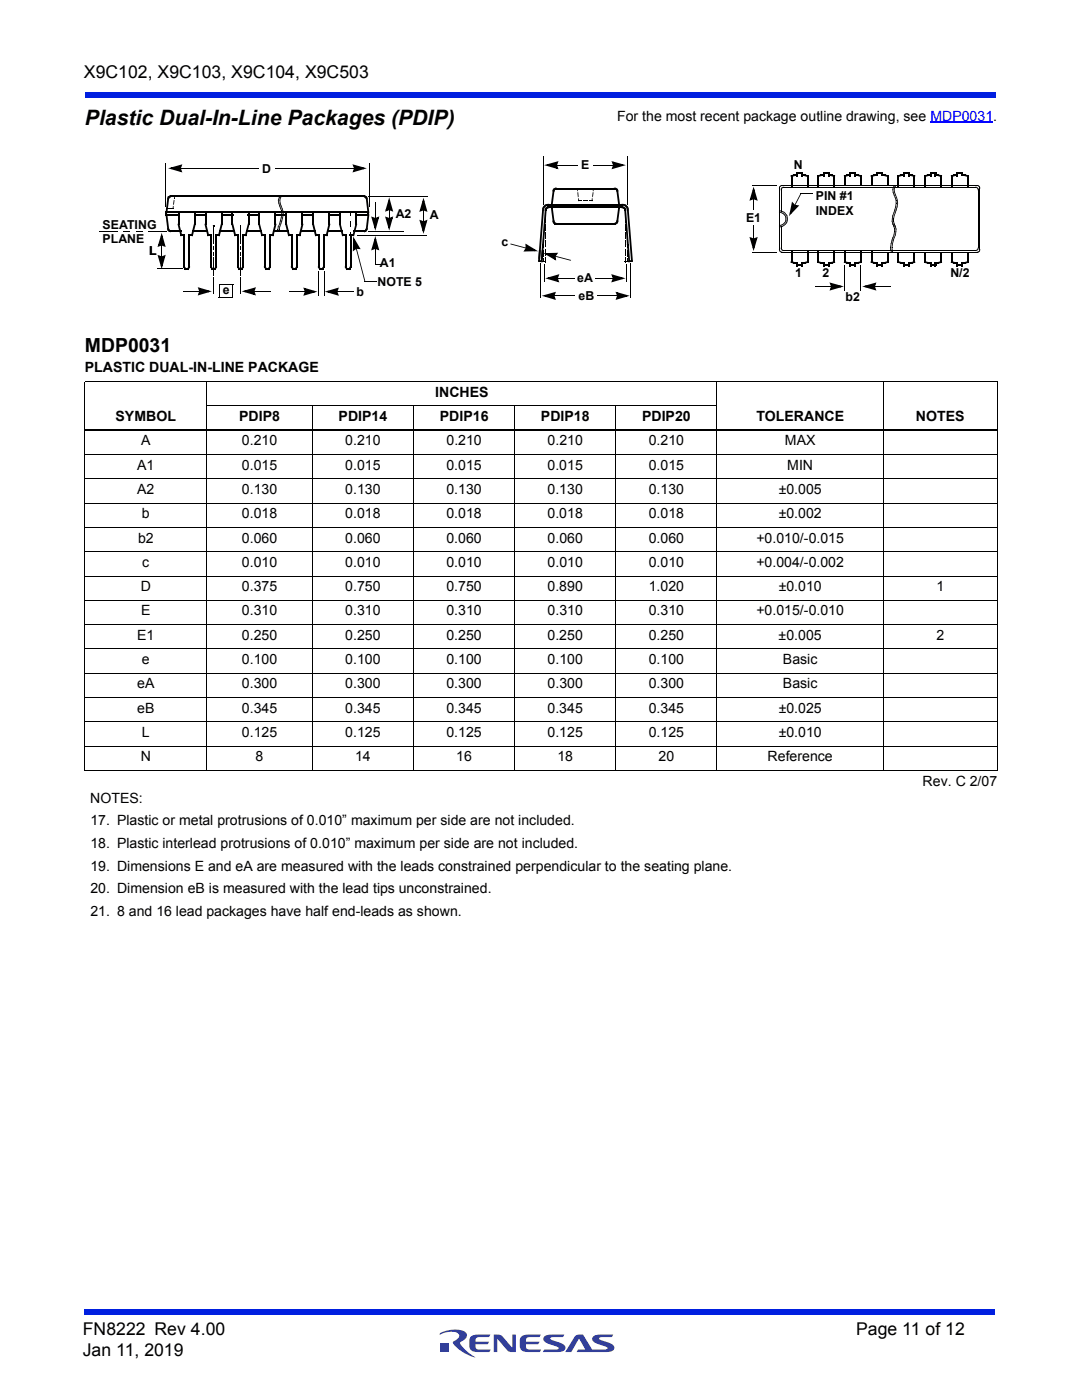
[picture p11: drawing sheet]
<svg xmlns="http://www.w3.org/2000/svg" width="216mm" height="279mm" viewBox="0 0 216 279" stroke-linecap="round" stroke-linejoin="round" font-family="sans-serif">
<defs><g id="words">
<text font-size="4.2" x="16.9" y="25">Plastic Dual-In-Line Packages (PDIP)</text>
<text font-size="3.9" x="16.9" y="70.3">MDP0031</text>
<g font-size="3.5">
<text x="16.7" y="15.6">X9C102, X9C103, X9C104, X9C503</text>
<text x="16.5" y="266.5">FN8222 Rev 4.00</text>
<text x="170.8" y="266.5">Page 11 of 12</text>
<text x="16.5" y="270.7">Jan 11, 2019</text>
</g>
<g font-size="2.8">
<text x="123.1" y="24.1">For the most recent package outline drawing, see MDP0031.</text>
<text x="16.9" y="74.1">PLASTIC DUAL-IN-LINE PACKAGE</text>
<text x="86.8" y="79.2">INCHES</text>
<text x="23.1" y="84">SYMBOL</text>
<text x="28.2" y="88.9">A</text>
<text x="47.7" y="84">PDIP8</text>
<text x="48.3" y="88.9">0.210</text>
<text x="67.6" y="84">PDIP14</text>
<text x="68.9" y="88.9">0.210</text>
<text x="87.8" y="84">PDIP16</text>
<text x="89.1" y="88.9">0.210</text>
<text x="107.9" y="84">PDIP18</text>
<text x="109.3" y="88.9">0.210</text>
<text x="128.1" y="84">PDIP20</text>
<text x="129.5" y="88.9">0.210</text>
<text x="150.9" y="84">TOLERANCE</text>
<text x="156.6" y="88.9">MAX</text>
<text x="182.8" y="84">NOTES</text>
<text x="27.4" y="93.7">A1</text>
<text x="48.3" y="93.7">0.015</text>
<text x="68.9" y="93.7">0.015</text>
<text x="89.1" y="93.7">0.015</text>
<text x="109.3" y="93.7">0.015</text>
<text x="129.5" y="93.7">0.015</text>
<text x="157.1" y="93.7">MIN</text>
<text x="27.4" y="98.6">A2</text>
<text x="48.3" y="98.6">0.130</text>
<text x="68.9" y="98.6">0.130</text>
<text x="89.1" y="98.6">0.130</text>
<text x="109.3" y="98.6">0.130</text>
<text x="129.5" y="98.6">0.130</text>
<text x="155.4" y="98.6">±0.005</text>
<text x="28.3" y="103.4">b</text>
<text x="48.3" y="103.4">0.018</text>
<text x="68.9" y="103.4">0.018</text>
<text x="89.1" y="103.4">0.018</text>
<text x="109.3" y="103.4">0.018</text>
<text x="129.4" y="103.4">0.018</text>
<text x="155.4" y="103.4">±0.002</text>
<text x="27.5" y="108.3">b2</text>
<text x="28.4" y="113.1">c</text>
<text x="48.3" y="108.3">0.060</text>
<text x="48.3" y="113.1">0.010</text>
<text x="68.9" y="108.3">0.060</text>
<text x="68.9" y="113.1">0.010</text>
<text x="89.1" y="108.3">0.060</text>
<text x="89.1" y="113.1">0.010</text>
<text x="109.3" y="108.3">0.060</text>
<text x="109.3" y="113.1">0.010</text>
<text x="129.5" y="108.3">0.060</text>
<text x="129.5" y="113.1">0.010</text>
<text x="150.9" y="108.3">+0.010/-0.015</text>
<text x="150.9" y="113.1">+0.004/-0.002</text>
<text x="28.1" y="118">D</text>
<text x="48.3" y="118">0.375</text>
<text x="68.9" y="118">0.750</text>
<text x="89.1" y="118">0.750</text>
<text x="109.3" y="118">0.890</text>
<text x="129.4" y="118">1.020</text>
<text x="155.4" y="118">±0.010</text>
<text x="186.8" y="118">1</text>
<text x="28.2" y="122.8">E</text>
<text x="48.3" y="122.8">0.310</text>
<text x="68.9" y="122.8">0.310</text>
<text x="89.1" y="122.8">0.310</text>
<text x="109.3" y="122.8">0.310</text>
<text x="129.5" y="122.8">0.310</text>
<text x="150.9" y="122.8">+0.015/-0.010</text>
<text x="27.4" y="127.7">E1</text>
<text x="48.3" y="127.7">0.250</text>
<text x="68.9" y="127.7">0.250</text>
<text x="89.1" y="127.7">0.250</text>
<text x="109.3" y="127.7">0.250</text>
<text x="129.4" y="127.7">0.250</text>
<text x="155.4" y="127.7">±0.005</text>
<text x="186.8" y="127.7">2</text>
<text x="27.4" y="137.4">eA</text>
<text x="28.3" y="132.5">e</text>
<text x="48.3" y="132.5">0.100</text>
<text x="48.3" y="137.4">0.300</text>
<text x="68.9" y="132.5">0.100</text>
<text x="68.9" y="137.4">0.300</text>
<text x="89.1" y="132.5">0.100</text>
<text x="89.1" y="137.4">0.300</text>
<text x="109.3" y="132.5">0.100</text>
<text x="109.3" y="137.4">0.300</text>
<text x="129.5" y="132.5">0.100</text>
<text x="129.5" y="137.4">0.300</text>
<text x="156.2" y="132.5">Basic</text>
<text x="156.2" y="137.4">Basic</text>
<text x="27.4" y="142.2">eB</text>
<text x="48.3" y="142.2">0.345</text>
<text x="68.9" y="142.2">0.345</text>
<text x="89.1" y="142.2">0.345</text>
<text x="109.3" y="142.2">0.345</text>
<text x="129.4" y="142.2">0.345</text>
<text x="155.4" y="142.2">±0.025</text>
<text x="28.3" y="147.1">L</text>
<text x="48.3" y="147.1">0.125</text>
<text x="68.9" y="147.1">0.125</text>
<text x="89.1" y="147.1">0.125</text>
<text x="109.3" y="147.1">0.125</text>
<text x="129.4" y="147.1">0.125</text>
<text x="155.4" y="147.1">±0.010</text>
<text x="28.1" y="151.9">N</text>
<text x="51" y="151.9">8</text>
<text x="70.9" y="151.9">14</text>
<text x="91" y="151.9">16</text>
<text x="111.2" y="151.9">18</text>
<text x="131.4" y="151.9">20</text>
<text x="153.2" y="151.9">Reference</text>
<text x="18" y="160.3">NOTES:</text>
<text x="184.1" y="156.8">Rev. C 2/07</text>
<text x="18" y="164.5">17. Plastic or metal protrusions of 0.010” maximum per side are not included.</text>
<text x="18" y="169.1">18. Plastic interlead protrusions of 0.010” maximum per side are not included.</text>
<text x="18" y="173.7">19. Dimensions E and eA are measured with the leads constrained perpendicular to the seating plane.</text>
<text x="18" y="178.3">20. Dimension eB is measured with the lead tips unconstrained.</text>
<text x="18" y="182.9">21. 8 and 16 lead packages have half end-leads as shown.</text>
</g>
<g font-size="2.5">
<text x="52.3" y="34.5">D</text>
<text x="116" y="33.7">E</text>
<text x="158.4" y="33.8">N</text>
<text x="162.8" y="39.9">PIN #1</text>
<text x="20.5" y="45.8">SEATING</text>
<text x="79" y="43.5">A2</text>
<text x="85.8" y="43.7">A</text>
<text x="148.9" y="44.2">E1</text>
<text x="162.8" y="42.8">INDEX</text>
<text x="20.5" y="48.4">PLANE</text>
<text x="29.8" y="50.8">L</text>
<text x="75.8" y="53.4">A1</text>
<text x="100.1" y="49">c</text>
<text x="44.4" y="58.8">e</text>
<text x="71.2" y="59.1">b</text>
<text x="75.3" y="57">NOTE 5</text>
<text x="115.2" y="56.3">eA</text>
<text x="115.4" y="59.8">eB</text>
<text x="158.7" y="55.2">1</text>
<text x="164.1" y="55.2">2</text>
<text x="189.6" y="55.2">N/2</text>
<text x="168.7" y="60.1">b2</text>
</g>
</g></defs>
<g fill="#323f99">
<path d="M98.5 266.3h.7a1.2 1.2 0 0 1 1.1 .5l1.9 2.2v-2.7h.7v3.5h-.7a1.04 1.04 0 0 1-1-.4l-2-2.2v2.6h-.7z"/>
<path d="M93.9 266.8l.8-.4 3.2-.1-.3 .5-2.3 .1a.7 .7 0 0 0-.4 .9h2.7l-.4 .5h-2.3v.4l.2 .5 .2 .1h2.6l-.3 .5h-2.3a1.36 1.36 0 0 1-1.7-1.2l.1-1.5z"/>
<path d="M104 266.8l.8-.4 3.1-.1-.3 .5-2.3 .1a.7 .7 0 0 0-.3 .9h2.7l-.4 .5h-2.3v.4l.1 .5 .3 .1h2.6l-.3 .5h-2.3a1.36 1.36 0 0 1-1.7-1.2l.1-1.5z"/>
<path d="M108.6 266.7l.8-.3 3.2-.1-.3 .5-2.5 .2v.3l.6 .2a3.4 3.4 0 0 1 2.4 1.3 .85 .85 0 0 1-1 1h-3.5l.3-.4 2.8-.2v-.3l-.6-.2a3.4 3.4 0 0 1-2.4-1.3l.1-.5z"/>
<path d="M114.8 266.6a1.8 1.8 0 0 1 1.5-.3l1.9 3h2.3l.7-.1v-.3l-.6-.2a3.4 3.4 0 0 1-2.4-1.3 .85 .85 0 0 1 1-1l3.2-.1-.3 .5-2.5 .2v.3l.6 .2a3.4 3.4 0 0 1 2.4 1.3 .85 .85 0 0 1-1 1h-6.5l.3-.4 1.4-.1-1.2-2.1-1.6 2.6h-1.2z"/>
<path d="M88 268h1.6v1.7h-1.6z"/>
<path d="M87.8 266.1a5.6 5.6 0 0 1 5.1-.2 1.19 1.19 0 0 1-.8 1.8l-.3 .3a6.8 6.8 0 0 0 3 2.9 7.1 7.1 0 0 1-4.4-3l.5-.4a.81 .81 0 0 0 .7-.8 .81 .81 0 0 0-.6-.8 5.3 5.3 0 0 0-3.3 .4z"/>
</g>
<g fill="#001fe0">
<path d="M16.9 261.3h181.7v1h-181.7z"/>
<path d="M16.9 18.4h181.7v1h-181.7z"/>
</g>
<g fill="#000">
<path d="M33.4 39.6l.3 .1v.2l-.4-.1zM33.4 39.5h.4l-.1 .2-.3-.1zM33.4 39.6l.3 .1-.3 2.7h-.4zM33.4 39.2h.2l.1 .3-.1 .1zM33.4 39.5l.4 .1-.1 .1-.3-.1zM33.5 39.3l.3 .1v.2l-.4-.2zM33.4 39.4l.4 .2-.1 .1-.3-.1zM33.5 39.1l.4 .1-.1 .2-.3-.1zM33.5 39.3l.3 .1v.2l-.4-.1zM33.7 39.1h.2l.2 .3-.2 .1zM33.6 39.2l.1-.1 .2 .4h-.2zM33.6 39.2l.1-.1 .2 .3-.1 .1z"/>
<path d="M33.7 39.1l.2-.1 .1 .4h-.2zM33.8 39.1l.2-.1 .2 .3h-.2zM33.7 39.1h.1l.2 .2-.1 .1zM34.1 39l.1-.1 .1 .4h-.2zM33.9 39h.2v.3l-.1 .1zM34.6 39.9l.2 .1zM34.7 39.6l.2 .1zM34.7 39.2h.2v.4h-.2zM34.7 39.1l.2 .1zM34.7 39.1h.2v.1h-.2zM34.7 39.2h.2zM35.9 33.5h.4v.2h-.4z"/>
<path d="M33.5 33.6l2.9-.8-.3 .4-1.9 .6-.1-.4 2 .6-.1 .3-.3-.6 .4-.2 .3 .9zM35.9 33l.4 .1-.2 .6h-.4zM55.5 39.9h.1zM55.5 40l.1-.1 .1 .6-.2 .1zM55.5 39.9l.1 .2zM55.6 39.4l.2 .1zM55.6 39.5h.2l-.2 .5-.1-.1zM55.6 39.5l.1 .1zM55.8 39.9l.1 .1zM55.8 39.9h.1zM55.8 40l.1-.1 .1 .6-.2 .1zM55.9 39.1l.1 .1z"/>
<path d="M55.8 39.1l.2 .1-.2 .3h-.2zM55.9 39.4l.1 .1zM55.9 39.5h.1l-.1 .5-.1-.1zM55.9 39.5l.1 .1zM56.1 39.1l.1 .1zM56.1 39.1l.1 .1-.2 .3h-.1zM70.5 33.5h.3v.2h-.3zM70.7 33.5l.3 .1-.2 .6-.3-.1zM70.3 32.8l2.9 .8-2.9 .8 .3-.4 1.9-.6 .1 .4-2-.6 .1-.3 .3 .6-.3 .2zM72.5 38.9l.2 .1-.1 .3h-.2zM72.7 39l.2 .1-.2 .3-.2-.1zM72.8 39l.2 .1-.1 .3h-.2z"/>
<path d="M72.7 39h.1l-.1 .4-.1-.1zM72.9 39.1h.1l-.2 .4-.1-.1zM73 39.1l.2 .1-.2 .3h-.2zM72.8 39.3l.3-.2 .1 .2-.3 .1zM72.9 39.4l.3-.1 .1 .1-.4 .2zM73.1 39.2l.2 .1-.2 .3-.2-.1zM73 39.1l.1 .1-.2 .3h-.1zM73 39.6l.3-.2 .1 .2-.4 .1zM72.9 39.4l.3-.1 .1 .1-.3 .2zM73 39.7l.3-.1 .1 .2-.3 .1zM72.9 39.6l.4-.2v.2l-.3 .1zM73 39.5h.3l.1 .1-.4 .1z"/>
<path d="M73 39.7l.4-.1 .3 2.8h-.4zM73.5 39.1l.1 .1zM110.3 37.9l.4 .1-.1 .1h-.3zM110.3 37.9l.3 .2-.1 .1-.3-.2zM110.3 38.1h.3v.2l-.3-.1zM110.3 37.8h.4v.2l-.4-.1zM110.3 37.8l.1-.1 .3 .3-.1 .1zM110.5 37.6l.3 .2-.1 .1-.3-.2zM110.4 37.7l.3 .2-.1 .2-.3-.2zM110.4 37.7l.2-.1 .1 .3-.1 .1zM110.6 37.6l.1-.1 .2 .3-.1 .1zM110.4 37.7l.2-.1 .2 .3-.1 .1z"/>
<path d="M110.6 37.5h.2v.3l-.1 .1zM110.7 37.5l.2-.1 .2 .3-.2 .1zM110.6 37.6l.1-.1 .2 .3-.2 .1zM111 32.9h.3v.1h-.3zM111 37.5l.1-.1 .1 .4h-.2zM110.8 37.5h.2v.3h-.2zM108.6 33l2.8-.8-.2 .4-1.9 .5-.1-.3 2 .5-.1 .4-.3-.7 .3-.1 .3 .9zM111 32.4l.3 .1-.2 .5h-.3zM115.2 32.9l.1 .1zM115.1 37.6h.2zM115.1 37.7l.2-.1v.5h-.1zM115.2 38.1h.1z"/>
<path d="M115.2 38.4h.2zM115.2 38.5l.2-.1 .1 .8-.2 .1zM115.3 39.3h.2zM115.4 39.6h.1zM115.4 39.7l.1-.1 .1 .4-.2 .1zM118.1 39.6l.2 .1zM118.1 39.6l.2 .1-.1 .4-.2-.1zM118.2 39.2l.1 .1zM118.3 32.9l.1 .1zM118.3 38.4l.1 .1zM118.3 38.4l.1 .1-.1 .8-.1-.1zM118.3 38.1l.1 .1z"/>
<path d="M118.3 37.5l.2 .2zM118.3 37.6l.2 .1-.1 .4h-.1zM122.2 32.9h.3v.1h-.3zM122.3 32.9l.4 .1-.2 .6-.3-.2zM122 32.2l2.9 .8-2.9 .8 .3-.5 1.9-.5 .1 .3-2-.5 .1-.3 .3 .6-.4 .1zM122.5 37.4l.2 .1-.1 .3h-.2zM122.7 37.4l.2 .1-.2 .3-.1-.1zM122.8 37.5h.2l-.1 .4-.1-.1zM122.7 37.5h.1v.3h-.2zM123 37.5l.1 .1-.2 .3-.2-.1zM123 37.6l.2 .1-.2 .3-.1-.1zM122.9 37.5l.1 .1-.1 .3-.2-.1z"/>
<path d="M122.8 37.8l.3-.2 .1 .1-.3 .2zM123.2 37.7l.1 .1-.2 .3-.1-.1zM123.1 37.6l.1 .1-.2 .3-.1-.1zM123 37.8h.3v.1l-.3 .1zM123 38l.3-.1 .1 .2h-.4zM123 38.1h.4v.1l-.4 .1zM123 38.1l.3-.2 .1 .1-.3 .2zM122.9 37.9l.3-.2 .1 .2-.3 .2zM150.3 39.6h.2v.4h-.2zM150.4 37.3l.8 2.8-.5-.3-.5-1.9 .3-.1-.5 2-.4-.1 .7-.3 .1 .4-.9 .3zM150.3 39.4l.7 .2-.1 .3-.6-.1zM155.4 37.5l.2 .2z"/>
<path d="M155.5 37.3l.1 .2zM155.4 37.3l.2 .1zM155.4 37.4h.2v.2l-.2-.1zM155.5 37.2l.2 .1zM155.6 37.1l.1 .2zM155.6 37.2l.1 .1-.1 .1-.1-.1zM155.6 37.1l.2 .1zM155.7 37.1l.2 .1zM155.6 37.1h.1l.1 .1-.1 .1zM155.8 37l.1 .1zM155.9 37l.1 .1zM155.7 37.1l.2-.1v.1l-.1 .1z"/>
<path d="M155.8 37.9l.2 .1zM155.8 37.7l.1 .1zM155.8 37.6l.2 .1zM155.8 37.7h.2v.2h-.2zM155.9 37.5l.1 .2zM156 37.5l.1 .1zM155.9 37.5l.2 .1-.1 .1h-.2zM156 36.9l.1 .2zM155.9 37l.1-.1 .1 .2h-.2zM156 37.4l.1 .1zM156 37.4l.1 .1-.1 .1-.1-.1zM156.1 37.3l.2 .2z"/>
<path d="M156.2 37.3l.1 .1zM156 37.4l.2-.1 .1 .2h-.2zM156.4 37.3l.1 .1zM156.2 37.3h.2v.1l-.1 .1zM157.7 35h.2l.1 .3h-.2zM157.9 35l.5-.2 .1 .4-.5 .1zM158.3 34.8h.9v.4h-.9zM158.4 34.8h.2l.1 .3-.2 .1zM158.9 34.3h1.3v.4h-1.3zM158.9 34.3h.3v.9h-.3zM159.8 34.8h1v.4h-1zM159.8 34.3h.4v.9h-.4z"/>
<path d="M159.7 38.6l.2 .1zM159.7 38.7h.2l-1.1 2.1-.2-.1zM160.5 34.8h.2l-.2 .4-.1-.1zM161.2 35h.2l-.2 .3h-.1zM160.7 34.8l.5 .2-.1 .3-.6-.1zM163 35h.2l.1 .3h-.2zM163.2 35l.5-.2 .1 .4-.5 .1zM163.6 34.8h.9v.4h-.9zM163.7 34.8h.2l.1 .3-.2 .1zM164.2 34.3h1.3v.4h-1.3zM164.2 34.3h.3v.9h-.3zM165.2 34.8h.9v.4h-.9z"/>
<path d="M165.2 34.3h.3v.9h-.3zM165.8 34.8h.1v.4l-.2-.1zM166.5 35h.2l-.1 .3h-.2zM165.9 34.8l.6 .2-.1 .3-.5-.1zM168.4 37h.4v.2h-.4zM168.4 35h.1l.1 .3h-.2zM168.5 35l.6-.2 .1 .4-.6 .1zM169 34.8h.9v.4h-.9zM169.1 34.8h.1l.1 .3-.1 .1zM169.5 34.3h1.3v.4h-1.3zM169.5 34.3h.4v.9h-.4zM170.5 34.8h.9v.4h-.9z"/>
<path d="M170.5 34.3h.4v.9h-.4zM171.1 34.8h.2l-.1 .4-.2-.1zM171.6 37h.4v.2h-.4zM171.8 35h.2l-.1 .3h-.2zM171.3 34.8l.5 .2-.1 .3-.5-.1zM173.7 37h.4v.2h-.4zM173.7 35h.2v.3h-.1zM173.9 35l.5-.2 .1 .4-.6 .1zM174.3 34.8h.7v.4h-.7zM174.4 34.8h.2l.1 .3-.2 .1zM174.9 35h.3v.2h-.3zM174.9 34.3h.3v.7h-.3z"/>
<path d="M174.9 34.3h1.1v.4h-1.1zM175 34.8h.2v.4h-.2zM175.8 35h.4v.2h-.4zM175.8 34.3h.4v.7h-.4zM175.8 34.8h.8v.4h-.8zM176 34.3h.2v.4h-.2zM176.5 34.8h.1l-.1 .4-.1-.1zM176.6 34.8h.1v.4h-.1zM176.9 37h.4v.2h-.4zM177.2 35h.1l-.1 .3h-.1zM176.6 34.8l.6 .2-.1 .3-.6-.1zM178.1 37.7l.1 .1z"/>
<path d="M178.1 37.8h.1l.1 .6h-.2zM178.1 37.8l.1 .1zM178.1 38.3l.2 .1zM178.1 38.4h.2l.2 .5-.2 .1zM178.1 38.4l.2 .1zM178.2 37.2l.2 .2zM178.2 37.3l.2 .1-.2 .4h-.1zM178.2 37.3l.1 .1zM178.3 37.8l.2 .1zM178.3 37.7l.2 .1zM178.3 37.8h.2l.1 .6h-.2zM178.3 38.9h.2z"/>
<path d="M178.4 39l.1-.1 .2 .5-.1 .1zM178.3 39h.2zM178.5 36.9l.1 .2zM178.4 37l.2 .1-.2 .3-.2-.1zM178.4 38.3l.2 .1zM178.4 38.4h.2l.2 .5-.2 .1zM178.4 38.4l.2 .1zM178.5 37.2l.1 .2zM178.5 37.3l.1 .1-.1 .4h-.2zM178.5 37.3l.1 .1zM178.7 39.9l.2 .1zM178.5 39.4h.2z"/>
<path d="M178.5 39.5l.2-.1 .2 .5-.2 .1zM178.6 39.5h.1zM178.6 38.9h.2zM178.6 39l.2-.1 .2 .5-.2 .1zM178.6 39h.2zM178.7 36.9l.1 .2zM178.7 37l.1 .1-.2 .3-.1-.1zM178.7 40h.2v.5h-.2zM178.7 40h.2zM178.8 39.5h.2zM178.8 39.4h.2zM178.8 39.5l.2-.1 .1 .5-.1 .1z"/>
<path d="M179 40h.2zM179 39.9l.1 .1zM179 40h.1l.1 .5-.2 .1zM179 35h.2l.1 .3h-.2zM179.2 35l.5-.2 .1 .4-.5 .1zM179.6 34.8h.9v.4h-.9zM179.7 34.8h.2l.1 .3-.2 .1zM180.2 34.3h.4v.9h-.4zM180.2 34.3h1.3v.4h-1.3zM181.1 34.3h.4v.9h-.4zM181.1 34.8h1v.4h-1zM181.8 34.8h.2l-.1 .4-.2-.1z"/>
<path d="M182.5 35h.2l-.1 .3h-.2zM182 34.8l.5 .2-.1 .3-.5-.1zM184.4 35h.1l.1 .3h-.1zM184.5 35l.6-.2 .1 .4-.6 .1zM184.9 34.8h1v.4h-1zM185.1 34.8h.1l.1 .3-.1 .1zM185.5 34.3h.4v.9h-.4zM185.5 34.3h1.3v.4h-1.3zM186.5 34.3h.3v.9h-.3zM186.5 34.8h.9v.4h-.9zM187.1 34.8h.2l-.1 .4-.2-.1zM187.8 35h.2l-.1 .3h-.2z"/>
<path d="M187.3 34.8l.5 .2-.1 .3-.5-.1zM189.7 35h.2l.1 .3h-.2zM189.9 35l.5-.2 .1 .4-.5 .1zM190.3 34.8h.9v.4h-.9zM190.4 34.8h.2l.1 .3-.2 .1zM190.9 34.3h1.3v.4h-1.3zM190.9 34.3h.3v.9h-.3zM191.8 34.8h.9v.4h-.9zM191.8 35h.4v.2h-.4zM191.8 34.3h.4v.7h-.4zM192.5 34.8h.1l-.1 .4-.1-.1zM193.2 35h.1l-.1 .3h-.1z"/>
<path d="M192.6 34.8l.6 .2-.1 .3-.6-.1zM194.6 37.3v.1zM194.8 37.3v.2zM194.8 37.3l.1 .2zM194.7 37.3h.1v.2l-.2-.1zM194.9 37.4v.1zM195 37.4v.2zM194.9 37.3l.1 .1-.1 .1h-.1zM194.9 36.9l.1 .2zM195 37.5h.2zM195.1 37.5v.2zM195 37.4l.1 .1-.1 .1-.1-.1z"/>
<path d="M195.1 37.6l.1 .1zM195.1 37.9l.2 .1zM195.1 37.7h.1l.1 .2h-.2zM195.1 37.7h.2zM195 37.6l.2-.1v.2h-.1zM195.1 36.9v.2zM195.2 37v.1zM195 36.9l.2 .1v.1h-.2zM195.3 37l-.1 .2zM195.3 37.1v.2zM195.2 37l.1 .1-.1 .1-.1-.1zM195.3 37.1l.2 .1z"/>
<path d="M195.4 37.3l.2 .1zM195.4 37.4h.2zM195.3 37.2h.2l.1 .2h-.2zM195.5 37.1v.2zM195.3 37.1h.2l-.1 .2-.2-.1zM195.4 37.6h.2zM195.4 37.4h.2v.1l-.2 .1zM24.7 46.1h1.3v.2h-1.3zM27.1 46.1h1.3v.2h-1.3zM31.8 51l.5 .2v.3l-.7-.2zM32.2 48.8h.1v.4h-.1zM32.2 51h.1v.4h-.1z"/>
<path d="M32.2 49.1h.1v2h-.1zM31.4 50.9l.5 .2 .5 1.9-.3 .1 .5-2 .4 .1-.7 .3-.1-.3 .9-.4-.8 2.9zM32.3 46.5l.8 2.8-.5-.3-.5-1.8 .3-.1-.5 1.9-.4-.1 .7-.3 .1 .4-.9 .3zM32.2 48.6l.7 .2-.2 .4-.5-.2zM33 42.8l.4-.1v.2h-.4zM33 42.2h.4v.9h-.4zM33.2 41.5h.5v.2h-.5zM33.2 41.5h.2v.2h-.2zM33.2 41.6h.2zM33.4 45.7l.3-.1 .1 .2h-.4zM33 42.9h.4l.3 2.7-.3 .1zM33 42.4h.4v.2l-.4-.1z"/>
<path d="M33.3 45.6l.4-.2v.2l-.3 .1zM33.4 45.7l.3-.1 .1 .2-.4 .1zM33.7 41.5l.1 .2zM33.6 45.7l.2 .1-.3 .3-.1-.1zM33.8 45.8l.1 .1-.2 .3-.2-.1zM33.8 46h.5v.3h-.5zM33.4 45.9l.4-.1v.1l-.3 .2zM33.4 45.9l.4-.1v.1l-.3 .1zM33.5 46l.3-.1 .1 .2-.4 .1zM33.9 45.9l.2 .1-.3 .3-.1-.1zM33.8 45.8l.1 .1-.2 .3-.1-.1zM33.9 45.9l.1 .1-.2 .3-.1-.1z"/>
<path d="M34 46l.2 .1-.2 .3-.2-.1zM34 41.5h.5v.2h-.5zM34.4 41.6l.2 .1zM34.5 41.2h.2l-.1 .4h-.2zM34.5 41.1l.2 .1zM34.5 41.5l.1 .2zM34.5 40.8l.2 .1zM34.6 40h.2l-.1 .8h-.2zM35.4 44.7l.4-.1v.2l-.3 .1zM35.6 42.8h.2v.3h-.2zM36 46.8h.9v.3h-.9zM36 47l.3-.1 .1 .2-.4 .1z"/>
<path d="M35.5 44.9l.3-.1 .5 2.1-.3 .1zM36.8 53.5h.9v.3h-.9zM36.5 53.3l.3-.3 .1 .2-.3 .2zM36.6 53.4l.3-.2 .2 .4-.2 .2zM36.9 53.8l.2-.2 .2 .1-.3 .2zM37.5 46.8h1v.3h-1zM37.4 53.6l.3 .2-.1 .1-.3-.2zM37.7 53.1l.3 .2-.1 .1-.3-.2zM37.6 53.2l.3 .2-.2 .4-.3-.2zM38.1 46.9l.4 .1v.2l-.4-.1zM38.7 44.8l.3 .1-.5 2.1-.4-.1zM38.7 44.6l.4 .1-.1 .2-.3-.1z"/>
<path d="M39.6 58.1h.3v.1h-.3zM39.8 58.1h.3l-.2 .7-.3-.2zM39.5 57.3l2.8 .8-2.8 .9 .2-.5 1.9-.5 .1 .3-2-.5 .1-.4 .3 .7-.3 .1zM40.8 44.7l.3-.1 .1 .2-.4 .1zM41.4 46.8h.9v.3h-.9zM41.4 47l.3-.1 .1 .2-.4 .1zM40.8 44.9l.4-.1 .5 2.1-.3 .1zM42.2 53.5h.9v.3h-.9zM41.9 53.3l.3-.2 .1 .1-.3 .2zM42 53.4l.3-.2 .2 .4-.3 .2zM42.4 44.9h.4v.3h-.4zM42.4 45.1h.4z"/>
<path d="M42.2 53.8l.3-.2 .1 .1-.3 .2zM42.5 50.2h.2v.8h-.2zM42.5 49.1h.2v.7h-.2zM42.9 46.8h1v.3h-1zM42.7 53.6l.4 .2-.1 .1-.3-.2zM43 53.1l.3 .2v.1l-.4-.2zM42.9 53.2l.4 .2-.2 .4-.4-.2zM43.5 46.9l.4 .1-.1 .2-.3-.1zM44 44.8l.4 .1-.5 2.1-.4-.1zM44.1 44.6l.4 .1-.1 .2-.4-.1zM46.2 44.7l.3-.1 .1 .2-.4 .1zM46.7 46.8h1v.3h-1z"/>
<path d="M46.7 47l.4-.1v.2l-.3 .1zM46.2 44.9l.4-.1 .5 2.1-.4 .1zM47.6 53.5h.8v.3h-.8zM47.3 53.3l.3-.2v.1l-.3 .2zM47.3 53.4l.3-.2 .3 .4-.3 .2zM47.6 53.8l.3-.2 .1 .1-.3 .2zM47.9 50.2h.2v.8h-.2zM47.9 49.1h.2v.7h-.2zM48.3 46.8h.9v.3h-.9zM48.1 53.6l.3 .2-.1 .1-.3-.2zM48.4 53.1l.3 .2-.1 .1-.3-.2zM48.3 53.2l.3 .2-.2 .4-.3-.2z"/>
<path d="M48.9 46.9l.3 .1v.2l-.4-.1zM49.4 44.8l.4 .1-.6 2.1-.3-.1zM49.5 44.6l.3 .1v.2l-.4-.1zM50.6 58.1h.3v.1h-.3zM48.2 58.1l2.9-.8-.3 .5-1.9 .5-.1-.3 2 .5-.1 .4-.3-.7 .4-.1 .3 .9zM50.6 57.5l.3 .2-.1 .5h-.4zM51.6 44.8h.3v.2h-.3zM51.5 44.7l.4-.1v.2l-.3 .1zM52.1 46.8h.8v.3h-.8zM52.1 47l.4-.1v.2l-.3 .1zM51.6 44.9l.3-.1 .6 2.1-.4 .1zM52.7 53.3h.3v.2h-.3z"/>
<path d="M52.9 46.8h.1v.3h-.1zM52.9 53.5h.2v.3h-.2zM52.6 53.3l.3-.3 .1 .2-.3 .2zM52.7 53.4l.3-.2 .3 .4-.3 .2zM53.1 53.5h.7v.3h-.7zM53 53.8l.3-.2 .1 .1-.3 .2zM53.7 53.3h.3v.2h-.3zM53.7 46.8h.7v.3h-.7zM53.7 46.8h.1v.3h-.1zM53.5 53.6l.3 .2-.1 .1-.3-.2zM53.8 46.8h.8v.3h-.8zM53.8 53.1l.3 .2-.1 .1-.3-.2z"/>
<path d="M53.7 53.2l.3 .2-.2 .4-.3-.2zM54.3 46.9l.3 .1v.2l-.4-.1zM54.8 44.8l.3 .1-.5 2.1-.3-.1zM54.4 46.8h.2v.3h-.2zM54.5 46h1.1v.3h-1.1zM54.8 44.8h.3v.2h-.3zM54.8 44.6l.4 .1-.1 .2-.3-.1zM54.8 42.8h1.6v.3h-1.6zM55.4 45.8h.1v.4h-.1zM55.4 45.9l.1 .1zM55.4 45.1l.2 .2zM55.4 45.2l.2 .1-.1 .6h-.1z"/>
<path d="M55.5 45.2l.1 .1zM55.6 45.8h.2v.4h-.2zM55.5 40.5h.2zM55.5 40.6l.2-.1 .2 .6h-.2zM55.5 40.6h.2zM55.6 45.9l.2 .1zM55.8 44.6l.1 .1zM55.7 44.6l.2 .1-.3 .6-.1-.1zM55.7 44.6l.2 .1zM55.8 45.2l.1 .1zM55.7 45.1l.2 .2zM55.7 45.2l.2 .1-.1 .6h-.2z"/>
<path d="M55.7 41.1h.2zM55.7 41.1h.2l.2 .5-.2 .1zM55.7 41.1l.2 .1zM55.8 40.5h.2zM55.8 40.6l.2-.1 .2 .6h-.2zM55.8 40.6h.2zM55.9 44l.1 .1zM55.9 44.1h.1l-.1 .6-.2-.1zM55.9 44.1l.1 .1zM55.9 41.6h.2zM55.9 41.7l.2-.1 .2 .5-.2 .1zM55.9 41.7h.2z"/>
<path d="M56.1 42.1h.2zM56 44.6l.1 .1zM56 44.6l.1 .1-.2 .6-.1-.1zM56.1 42.7l.2 .1zM56 41.1l.2 .1zM56 41.1h.2zM56 41.1h.2l.2 .5-.2 .1zM56 43.3l.2 .2zM56 43.4l.2 .1-.2 .6h-.1zM56 43.5l.2 .1zM56.1 42.1h.2v.6h-.2zM56.1 42.2h.2z"/>
<path d="M56.1 44.1l.2 .1zM56.2 44l.1 .1zM56.1 44.1h.2l-.2 .6-.1-.1zM56.1 42.6l.2 .1zM56.1 42.7h.2l-.1 .8h-.2zM56.3 42.8h1v.3h-1zM56.2 41.7h.2zM56.2 41.6h.2zM56.2 41.7l.2-.1 .1 .5-.1 .1zM56.3 43.5l.2 .1zM56.3 43.3l.2 .2zM56.3 43.4l.2 .1-.2 .6h-.2z"/>
<path d="M56.4 42.2h.2zM56.4 42.1h.1zM56.4 42.2l.1-.1 .1 .6h-.2zM56.4 42.6l.2 .1zM56.4 42.7h.2l-.1 .8h-.2zM56.4 42.7l.2 .1zM56.9 44.8h.4v.2h-.4zM56.9 44.7l.4-.1v.2l-.4 .1zM57.5 46.8h.7v.3h-.7zM57.5 47l.3-.1 .1 .2-.4 .1zM56.9 44.9l.4-.1 .5 2.1-.3 .1zM58.1 53.3h.3v.2h-.3z"/>
<path d="M58.2 46.8h.2v.3h-.2zM58.3 53.5h.2v.3h-.2zM58 53.3l.3-.3 .1 .2-.3 .2zM58.1 53.4l.3-.2 .2 .4-.3 .2zM58.5 53.5h.7v.3h-.7zM58.3 53.8l.3-.2 .1 .1-.3 .2zM59 53.3h.4v.2h-.4zM59 46.8h.8v.3h-.8zM59 46.8h.2v.3h-.2zM58.8 53.6l.4 .2-.1 .1-.3-.2zM59.2 46.8h.8v.3h-.8zM59.1 53.1l.4 .2-.1 .1-.3-.2z"/>
<path d="M59.1 53.2l.3 .2-.2 .4-.4-.2zM59.6 46.9l.4 .1-.1 .2-.3-.1zM60.2 44.8l.3 .1-.5 2.1-.4-.1zM59.8 46.8h.2v.3h-.2zM60.2 44.8h.3v.2h-.3zM60.2 44.6l.4 .1-.1 .2-.3-.1zM60.6 58.1h.4v.2h-.4zM60.8 58.1l.4 .1-.2 .6-.4-.1zM60.5 57.4l2.8 .8-2.8 .8 .3-.4 1.9-.6 .1 .4-2-.6 .1-.3 .3 .6-.4 .2zM62.3 44.8h.4v.2h-.4zM62.3 44.7l.3-.1 .1 .2-.4 .1zM62.8 46.8h.8v.3h-.8z"/>
<path d="M62.8 47l.4-.1v.2l-.3 .1zM62.3 44.9l.4-.1 .5 2.1-.4 .1zM63.4 53.3h.4v.2h-.4zM63.6 46.8h.2v.3h-.2zM63.7 53.5h.1v.3h-.1zM63.4 53.3l.3-.2 .1 .1-.3 .2zM63.5 53.4l.3-.2 .2 .4-.3 .2zM63.8 53.5h.7v.3h-.7zM63.7 53.8l.3-.2 .1 .1-.3 .2zM64.4 53.3h.4v.2h-.4zM64.4 46.8h.8v.3h-.8zM64.4 46.8h.2v.3h-.2z"/>
<path d="M64.2 53.6l.3 .2-.1 .1-.3-.2zM64.6 46.8h.7v.3h-.7zM64.5 53.1l.3 .2-.1 .1-.3-.2zM64.4 53.2l.3 .2-.2 .4-.3-.2zM65 46.9l.4 .1-.1 .2-.3-.1zM65.5 44.8l.4 .1-.5 2.1-.4-.1zM65.2 46.8h.1v.3h-.1zM65.5 44.8h.4v.2h-.4zM65.6 44.6l.3 .1v.2l-.4-.1zM67.1 58.1h.4v.2h-.4zM64.8 58.2l2.8-.8-.2 .4-1.9 .6-.1-.4 2 .6-.1 .3-.3-.6 .3-.2 .3 .9zM67.2 57.6l.3 .1-.2 .6h-.3z"/>
<path d="M67.7 44.8h.3v.2h-.3zM67.6 44.7l.4-.1v.2l-.3 .1zM68.2 46.8h1v.3h-1zM68.2 47l.4-.1v.2l-.3 .1zM67.7 44.9l.3-.1 .6 2.1-.4 .1zM69 53.5h.9v.3h-.9zM68.7 53.3l.3-.2 .1 .1-.3 .2zM68.8 53.4l.3-.2 .3 .4-.3 .2zM69.1 53.8l.3-.2v.1l-.2 .2zM69.8 46.8h.9v.3h-.9zM69.8 42.2h.3v.4h-.3zM69.8 42.4h.3z"/>
<path d="M69.8 46.2h.1v.8h-.1zM69.8 44.1h.1v1.1h-.1zM69.8 42.3h.1v.8h-.1zM69.6 53.6l.3 .2-.1 .1-.3-.2zM69.9 53.1l.3 .2-.1 .1-.3-.2zM69.8 53.2l.3 .2-.2 .4-.3-.2zM70.4 46.9l.3 .1v.2l-.4-.1zM70.9 44.8l.3 .1-.5 2.1-.3-.1zM70.9 44.8h.4v.2h-.4zM71 44.6l.3 .1-.1 .2-.3-.1zM71 49.5h.1l.1 .3-.1 .1zM71.1 49.8h.1z"/>
<path d="M70.5 47.2l1.5 2.5-.5-.1-1-1.7 .3-.2v2.1h-.4l.6-.5 .2 .3-.8 .6zM71 49.3l.6 .1v.3h-.5zM72.5 46h.1v.3h-.1zM72.6 46h.3v.3h-.3zM72.5 46.1l.2-.1 .2 .3-.2 .1zM72.7 46l.1-.1 .2 .3-.1 .1zM72.7 56.1h.2zM71.1 49.9l.1-.1 1.7 6.2-.2 .1zM72.7 46.1l.1-.2 .2 .3-.1 .1zM72.9 45.8l.3 .3-.2 .1-.2-.3zM72.8 45.9l.2-.1 .2 .3-.2 .1zM72.9 45.9l.3 .2-.1 .1-.3-.2z"/>
<path d="M73 45.7l.3 .2-.1 .2-.3-.2zM72.9 45.8l.1-.1 .3 .3-.1 .1zM72.9 45.8l.4 .1-.1 .2-.3-.2zM73 45.6l.3 .1v.2l-.4-.1zM73 45.6l.3 .2v.1l-.3-.2zM73 45.6l.4 .1-.1 .1h-.3zM73.3 42.9h.4l-.3 2.8-.4-.1zM73.1 45.4l.3 .2-.1 .1-.3-.1zM73.3 42.7l.4 .1v.1h-.4zM73.3 42.2h.4v.2h-.4zM73.3 42.4h.4v.7h-.4zM73.5 46.1l.1 .1z"/>
<path d="M73.5 42.2h.2v.4h-.2zM73.3 42.4h.4v.1l-.4 .1zM74.4 43.3l.6 .2v.4l-.7-.2zM74.8 52.7h1.1v.2h-1.1zM74.8 43.3h.2v.4h-.2zM74.8 49.5h.2v.3h-.2zM74.1 43.2l.4 .3 .6 1.9-.4 .1 .5-2 .4 .1-.6 .3-.2-.4 .9-.3-.8 2.9zM74.9 47.1l.8 2.9-.5-.3-.5-1.9 .4-.1-.6 2-.3-.1 .6-.3 .2 .4-.9 .3zM74.8 49.3l.7 .2-.1 .3-.6-.1zM77.2 43.3l.5 .2v.4l-.7-.2zM77.6 41.7h.1v.4h-.1zM77.6 43.3h.1v.4h-.1z"/>
<path d="M77.6 42h.1v1.4h-.1zM76.8 43.2l.5 .3 .5 1.8-.3 .1 .5-1.9 .4 .1-.7 .3-.1-.4 .9-.3-.8 2.8zM77.7 39.4l.8 2.8-.5-.2-.5-1.9 .3-.1-.5 2-.4-.1 .7-.3 .1 .3-.9 .3zM77.6 41.6l.7 .2-.2 .3-.5-.2zM84 44l.6 .2v.3l-.7-.2zM84.4 41.8h.2v.4h-.2zM84.4 44h.2v.3h-.2zM84.4 42.1h.2v2h-.2zM83.7 43.9l.4 .2 .6 1.9-.4 .1 .6-2 .3 .1-.6 .3-.2-.3 .9-.4-.8 2.9zM84.5 39.5l.8 2.8-.4-.3-.6-1.8 .4-.2-.6 2-.3-.1 .6-.3 .2 .4-.9 .3zM84.4 41.6l.7 .2-.1 .4-.6-.2zM101.9 48.6v.2z"/>
<path d="M102 48.6l2.8 .8-.1 .1-2.8-.7zM104.9 49.4l.4 .2-.4 .5-.3-.2zM104.8 49.4h.3v.2l-.4-.1zM104.8 49.4v.2zM104.8 48.6l2.6 1.5-3 .1 .4-.4h1.9l.1 .3-1.8-1 .2-.3 .1 .7-.4 .1zM107.4 51.6h.4v.2l-.4-.1zM107.5 50.1h.4l-.1 1.5h-.4zM107.5 49.9h.4v.2h-.4zM107.4 51.9h.2l-.1 .4-.1-.1zM107.6 51.9l.5 .1v.3h-.6zM107.4 52.1h.3v.2l-.3-.1zM108 51.6h.3v.2h-.3z"/>
<path d="M108.1 50.1l.3 .1-.1 1.4h-.3zM108.1 50h.3v.2l-.3-.1zM108.1 52h.2l-.1 .3h-.1zM108.2 48.7h.3v.3h-.3zM108.2 48.9h.3zM107.9 52.1l.4 .1v.1h-.4zM108.3 51.5h.1v.8h-.1zM108.3 49.9h.1v1.3h-.1zM108.3 48.8h.1v.8h-.1zM108.3 52.2h.7v.1h-.7zM108.2 41.7h.3v.2l-.3-.1zM108.2 41.8l.3 .1-.8 10.2h-.3z"/>
<path d="M108.2 41.8l.3 .1v.2l-.3-.1zM108.5 52.7l.2 .1zM108.2 41.5l.4 .2-.1 .1-.3-.1zM108.2 41.4l.4 .1v.1h-.4zM108.2 41.6h.4l-.1 .3-.3-.1zM108.4 41.2l.3 .2-.1 .2-.3-.2zM108.5 41.1l.3 .2-.1 .1-.3-.1zM108.4 41.3l.3 .1-.1 .3-.4-.2zM108.7 41.8h.4v.3h-.4zM108.7 41.9h.4zM108.4 41.1l.2-.1 .2 .3-.1 .1zM108.8 51.3h.2v1h-.2z"/>
<path d="M108.8 49.7h.2v1.2h-.2zM108.8 48.1h.2v1.2h-.2zM108.8 46.5h.2v1.2h-.2zM108.8 44.9h.2v1.2h-.2zM108.8 43.2h.2v1.3h-.2zM108.8 41.8h.2v1.1h-.2zM108.6 40.9l.3 .2-.1 .2-.3-.3zM108.5 41l.3 .3-.1 .1-.3-.2zM108.7 40.9l.1-.1 .1 .3-.1 .1zM108.8 40.9l.1-.2 .2 .3-.1 .1zM108.6 41l.2-.1 .2 .2-.2 .2zM108.7 41.8l.4 .1-.1 .2-.3-.1z"/>
<path d="M108.7 41.7h.4v.2h-.4zM108.7 41.9h.4l-.8 10.3-.4-.1zM108.8 41.7l.3 .1-.1 .2-.3-.2zM108.8 41.5l.3 .1v.2l-.3-.1zM108.8 41.7l.3 .1v.1l-.4-.1zM108.8 41.6l.1-.1 .2 .2-.1 .1zM108.9 41.4l.3 .1v.2l-.4-.2zM108.8 41.5l.4 .2-.1 .1-.3-.1zM109 40.7h.1l.1 .4h-.2zM108.9 41.4l.1-.1 .2 .4h-.1zM109.1 40.7h.2l.1 .3-.2 .1zM108.8 40.8l.3-.1 .1 .4h-.3z"/>
<path d="M109 41.4l.1-.1 .3 .2-.2 .1zM108.9 41.5l.1-.1 .2 .2-.1 .1zM109.1 41.3l.1-.1 .1 .4h-.2zM109.2 41.3l.1-.1 .2 .3-.2 .1zM109 41.3h.2l.1 .3-.1 .1zM109.4 41.2h.2v.4h-.1zM109.2 41.2h.2l.1 .4h-.2zM109.4 40.7h.2v.3h-.1zM109.1 40.7h.3l.1 .3-.3 .1zM109.9 40.7h.4v.9h-.4zM109.9 40.8l.4 .1v.1h-.4zM110.3 38.1h.3l-.3 2.8-.4-.1z"/>
<path d="M109.9 41.2h.4v.2h-.4zM109.9 41.4h.4l.3 2.7-.3 .1zM110.4 58.9h.4v.2h-.4zM108.1 59l2.8-.8-.2 .5-1.9 .5-.1-.3 2 .5-.1 .4-.3-.7 .3-.1 .3 .9zM110.3 44.2l.3-.1 .1 .2h-.4zM110.3 44l.3-.1v.2l-.3 .1zM110.2 44.2l.4-.2v.2l-.3 .2zM110.3 44.4l.3-.2 .1 .1-.3 .2zM110.3 44.3h.4v.1l-.4 .1zM110.7 44.4h.4v.4h-.4zM110.3 44.4l.3-.2 .1 .1-.3 .3zM110.4 44.6l.3-.3 .1 .1-.3 .3z"/>
<path d="M110.4 44.5l.3-.2 .1 .2-.3 .2zM110.6 44.3l.1 .1-.1 .3-.2-.1zM110.7 44.4h.2l-.1 .4-.2-.1zM110.8 44.4l.1 .1-.2 .3-.2-.1zM110.5 58.4l.3 .2-.2 .5h-.3zM108.4 50.5l3-.1-.4 .4h-1.9l-.1-.3 1.8 1-.2 .3-.1-.7h.4l.1 .9zM110.9 44.4l.2 .1-.2 .3h-.1zM110.7 51l.4 .1-.1 .2-.3-.1zM111 51.1v.2zM111.1 55.5h.4v.1h-.4zM110.9 50.5l.3 .2-.4 .5-.3-.1zM108.8 55.5l2.8-.8-.2 .5-1.9 .5-.1-.3 2 .5-.1 .4-.3-.7 .3-.1 .3 .9z"/>
<path d="M111.1 54.9l.4 .2-.2 .5h-.3zM113.9 51.9v.1zM111.1 51.1l2.8 .8-.1 .1-2.8-.7zM114.6 55.5l.1 .1zM114.7 58.9v.2zM115.4 40h.2v.1h-.2zM115.4 40h.2zM115.4 40h.7v.1h-.7zM115.4 40.1h.2zM116.3 40h1v.1h-1zM117.5 40h.7v.1h-.7zM118 40h.2v.1h-.2z"/>
<path d="M118 40h.2zM118 40l.2 .2zM118.8 55.5l.1 .1zM119.1 58.9l.1 .2zM122.1 55.5h.4v.1h-.4zM122.3 55.5h.4l-.3 .7-.3-.2zM122 54.7l2.8 .8-2.8 .9 .2-.5 1.9-.5 .1 .3-2-.5 .1-.4 .3 .7-.3 .1zM122.5 44.4h.5v.4h-.5zM122.6 44.5l.1-.1 .2 .4h-.2zM122.7 44.4h.2l.1 .3-.1 .1zM122.7 44.5l.1-.1 .3 .3-.1 .1zM122.9 44.3l.3 .3-.1 .1-.3-.3z"/>
<path d="M122.9 44.4l.2-.1 .1 .3-.2 .1zM122.9 44.3l.3 .2-.1 .2-.3-.2zM123 44.2l.3 .2-.1 .1-.3-.2zM122.9 44.3l.2-.1 .2 .2-.1 .2zM122.9 58.9h.4v.2h-.4zM123.1 59h.4l-.2 .6-.3-.1zM123 44.3h.3v.2l-.3-.1zM123 44.1l.4 .1-.1 .1h-.3zM123.1 44l.3 .2-.1 .2-.3-.2zM123 43.9l.4 .1v.2l-.4-.1zM122.8 58.2l2.8 .8-2.8 .9 .3-.5 1.9-.5 .1 .3-2-.5 .1-.4 .3 .7-.4 .1zM123.4 40.9l.3-.1v.2h-.3z"/>
<path d="M123 38.1h.4l.3 2.7-.3 .1zM123.4 40.7h.3v.9h-.3zM123.4 41.2h.3v.2h-.3zM123.4 41.4h.3l-.3 2.8-.4-.1zM124 41.2h.2v.4h-.2zM124.1 40.7h.1v.3h-.2zM124.3 41.2l.1 .1-.1 .3-.2-.1zM124.4 41.2l.1 .1v.3h-.2zM124.2 41.2h.2l-.1 .4h-.1zM124.3 41.5l.2-.3 .2 .2-.3 .2zM124.4 40.7h.1l-.1 .4-.2-.1zM124.6 41.3l.2 .1-.2 .3h-.2z"/>
<path d="M124.4 41.3h.2l-.2 .4-.1-.1zM124.5 40.7h.2l-.1 .4h-.2zM124.2 40.7h.3l-.1 .4-.2-.1zM124.4 41.5l.3-.1 .1 .1-.3 .2zM124.8 41.5l.1 .1-.3 .2-.1-.1zM124.4 41.6l.3-.2 .1 .1-.3 .2zM124.5 41.6h.4v.1l-.4 .1zM124.6 41.9l.3-.1v.2l-.3 .1zM124.5 41.8l.4-.1v.1l-.3 .1zM124.6 41.8l.3-.1 .1 .1-.3 .2zM124.5 41.7l.3-.2 .1 .2-.3 .1zM124.6 41.8h.3v.3h-.3z"/>
<path d="M124.6 41.9h.3zM124.7 40.7l.2 .2-.3 .2-.1-.1zM124.7 51.3h.1v1h-.1zM124.7 49.7h.1v1.2h-.1zM124.7 48.1h.1v1.2h-.1zM124.7 46.5h.1v1.2h-.1zM124.7 44.9h.1v1.2h-.1zM124.7 43.2h.1v1.3h-.1zM124.7 41.8h.1v1.1h-.1zM124.7 52.2v.1zM124.8 40.8l.2 .1-.1 .3-.2-.1zM124.5 40.7l.3 .1-.1 .3h-.3z"/>
<path d="M124.7 52.2h.6v.1h-.6zM124.7 41.1l.3-.2 .1 .1-.3 .3zM125.1 41l.1 .1-.2 .3-.2-.1zM124.9 40.9l.2 .1-.3 .3-.2-.2zM124.6 41.7h.3v.2h-.3zM124.6 41.9h.3l.8 10.2-.3 .1zM124.9 52.7l.2 .1zM124.9 41.3l.3-.2 .1 .2-.4 .1zM125 41.5l.3-.3 .1 .2-.3 .2zM124.8 41.3l.3-.3 .2 .2-.3 .3zM125 41.5l.4-.1v.2h-.3zM125.1 41.7l.3-.2 .1 .2-.4 .1z"/>
<path d="M124.9 41.4l.4-.1 .1 .2-.3 .2zM125.1 41.9l.4-.1v.2l-.4 .1zM125.1 41.6h.3l.1 .2-.4 .1zM125.1 48.7h.4v.3h-.4zM125.1 48.9h.4zM125.2 51.5h.1v.8h-.1zM125.2 49.9h.1v1.3h-.1zM125.2 48.8h.1v.8h-.1zM125.1 41.7h.4v.1l-.4 .1zM125.1 41.9l.4-.1 .8 10.3h-.4zM125.3 52h.2l.1 .3h-.2zM125.4 52.2l.3-.1v.2h-.3z"/>
<path d="M126.1 51.9h.1l.1 .3-.2 .1zM125.5 52l.6-.1v.4h-.5zM125.9 52.1h.4v.1l-.4 .1zM149.9 47.4l.5 .2v.3l-.6-.1zM150.3 47.4h.2v.4h-.2zM149.5 47.3l.5 .2 .5 1.9-.3 .1 .5-2 .4 .1-.7 .3-.1-.3 .9-.3-.8 2.8zM155.4 45.2l.1 .2zM155.5 45.2h.3l.1 .1-.4 .1zM155.4 42l.1 .2zM155.4 44.9l.1 .2zM155.5 44.9h.3v.1l-.3 .1zM155.4 42.3l.1 .2z"/>
<path d="M155.4 49.7l.2 .1zM155.4 49.8h.2v.2h-.2zM155.4 50l.2 .1zM155.4 50l.2-.1zM155.5 50l.1-.1 .1 .2-.1 .1zM155.6 50v.2zM155.7 50.1l.1 .1-.1 .1-.1-.1zM155.6 50.2l.1-.1zM155.7 44.9l.2 .1zM155.8 44.9l.2-.1 .1 .1-.2 .1zM155.8 42.3v.2zM155.7 50.1v.2z"/>
<path d="M155.8 50.2h.1v.2l-.2-.1zM155.7 45.2l.2 .1zM155.8 45.2l.3-.1v.2h-.2zM155.8 42v.2zM155.8 44.9l.1 .1zM155.8 42.3l.1 .2zM155.5 42.3h.3v.2h-.3zM155.8 50.2v.1zM155.8 45.2l.1 .1zM155.9 42v.2zM155.5 42h.4l-.1 .2h-.3zM155.8 50.2l.1 .2z"/>
<path d="M155.9 50.2h.2l-.1 .2h-.1zM155.9 50.2v.2zM155.8 49.4l.2 .1zM155.8 49.5h.2v.2h-.2zM155.8 49.7h.2zM155.8 49.6h.2zM155.8 49.7l.2-.1 .1 .1-.2 .1zM156 44.8l.1 .1zM156 44.8l.3-.2 .1 .2-.3 .1zM156 42.4v.2zM156 44.8l.2 .1zM156.1 42.4v.2z"/>
<path d="M155.9 42.3l.2 .1-.1 .2-.2-.1zM156.1 50.2v.2zM155.9 49.8h.2zM155.9 49.8l.2-.1zM155.9 49.8l.2-.1v.2l-.1 .1zM156 45.1l.2 .2zM156.1 45.1l.3-.2v.2l-.2 .2zM156.1 45.1l.1 .1zM156.1 42.1v.2zM156.2 42.1v.2zM155.9 42l.3 .1-.1 .2-.3-.1zM156 49.8v.2z"/>
<path d="M156.1 49.8l.2 .1-.1 .2-.2-.1zM156 50l.2-.1zM156.2 49.9v.2zM156.3 49.9h.1v.2h-.2zM156.2 44.7h.2zM156.5 44.4l.1 .1-.2 .2-.1-.1zM156.3 42.5v.2zM156.3 49.9v.2zM156.3 44.6l.1 .1zM156.4 42.6v.2zM156.1 42.4l.3 .2-.1 .2-.3-.2zM156.4 44.9l.1 .1z"/>
<path d="M156.3 45l.2 .1zM156.4 44.9l.2-.2 .1 .2-.2 .2zM156.4 42.2v.2zM156.4 42.3v.1zM156.2 42.1l.2 .2v.1l-.3-.1zM156.4 49.9l.1 .2zM156.5 44.4l.2 .1zM156.5 44.4l.1 .2zM156.7 44.2l.1 .1-.2 .2-.1-.1zM156.4 42.9l.2-.1zM156.5 42.9h.2zM156.3 42.7l.1-.1 .2 .2-.1 .1z"/>
<path d="M156.6 44.7l.1 .2zM156.8 44.5l.1 .1-.2 .3-.1-.2zM156.5 42.6l.2-.1zM156.6 44.7l.2 .1zM156.7 42.5v.2zM156.5 42.3l.2 .2-.1 .1-.2-.2zM156.6 44.2l.2 .2zM156.7 43.9l.2 .1-.1 .3-.2-.1zM156.6 43.1h.2zM156.7 44.2l.1 .1zM156.7 43.2l.1-.1zM156.5 42.9l.1-.1 .2 .3-.1 .1z"/>
<path d="M156.7 43.9l.2 .1zM156.7 44l.2 .1zM156.7 43.7h.2v.3h-.2zM156.7 43.3l.2 .1zM156.7 43.4h.2zM156.6 43.2l.2-.1 .1 .2-.2 .1zM156.7 43.6l.2 .1zM156.7 43.7l.2 .1zM156.7 43.4h.2v.3h-.2zM156.8 44.5l.1 .1zM156.8 44.5l.1 .2zM157 44.2l.1 .1-.2 .3-.1-.1z"/>
<path d="M156.7 42.8h.2zM156.8 42.9l.2-.1zM156.6 42.6l.1-.1 .2 .3-.1 .1zM156.9 44.3l.2 .1zM157 44h.2l-.1 .3h-.2zM156.9 43h.2zM157 44.2l.1 .1zM157 43.1h.1zM156.8 42.8h.1l.2 .2-.1 .1zM157 43.9l.2 .1zM157 44l.2 .1zM157 43.7h.2v.3h-.2z"/>
<path d="M157 43.3h.2zM157 43.4h.2zM156.9 43.1l.2-.1 .1 .3-.2 .1zM157 43.6l.2 .1zM157 43.7l.2 .1zM157 43.4l.2-.1v.4h-.2zM157.8 52.1h.2l-.1 .4-.2-.1zM158 52.1l.5 .2-.1 .3-.5-.1zM158.3 40.5l.3 .4-.1 .3-.5-.5zM158.3 52.3h.9v.3h-.9zM158.5 52.3h.2l-.1 .4-.2-.1zM158 40.2l.3 .5-.4 1.9-.3-.1 1.4-1.5 .2 .3-.7-.1v-.3l1 .1-2.1 2.1z"/>
<path d="M158.6 40.7l.2 .1-.2 .3-.2-.1zM158.6 40.7l.1 .1zM158.9 52.3h.3v.8h-.3zM158.9 52.8h1.3v.3h-1.3zM159.8 52.3h.4v.8h-.4zM159.8 52.3h1v.3h-1zM160.4 52.3h.1l.2 .3-.2 .1zM161.1 52.1h.1l.2 .3-.2 .1zM160.5 52.3l.6-.2 .1 .4-.5 .1zM163.1 52.1h.2l-.1 .4-.2-.1zM163.3 52.1l.5 .2-.1 .3-.5-.1zM163.6 52.3h.9v.3h-.9z"/>
<path d="M163.8 52.3h.2l-.1 .4-.2-.1zM164.2 52.8h1.3v.3h-1.3zM164.2 52.3h.3v.8h-.3zM165.2 52.3h.3v.8h-.3zM165.2 52.3h.9v.3h-.9zM165.7 57.1h.3v.2h-.3zM165.8 57.1l.4 .1-.2 .6-.3-.1zM165.5 56.4l2.9 .8-2.9 .8 .3-.4 1.9-.6 .1 .3-2-.5 .1-.3 .3 .6-.4 .1zM165.7 52.3h.2v.3l-.1 .1zM166.4 52.1h.2l.1 .3-.2 .1zM165.9 52.3l.5-.2 .1 .4-.6 .1zM168.4 52.1h.2l-.1 .4-.1-.1z"/>
<path d="M168.6 52.1l.6 .2-.1 .3-.6-.1zM169 52.3h.9v.3h-.9zM169.2 52.3h.1l-.1 .4-.1-.1zM169.5 52.3h.4v.8h-.4zM169.5 52.8h1.3v.3h-1.3zM170.5 52.3h.9v.3h-.9zM170.5 52.3h.4v.8h-.4zM171 52.3h.2l.1 .3-.2 .1zM171.7 52.1h.2l.1 .3-.2 .1zM171.2 52.3l.5-.2 .1 .4-.5 .1zM173.8 52.1h.1v.4l-.2-.1zM173.9 52.1l.6 .2-.1 .3-.5-.1z"/>
<path d="M174.3 52.3h.7v.3h-.7zM174.4 57.1h.4v.2h-.4zM174.5 52.3h.2l-.1 .4-.2-.1zM172 57.2l2.9-.8-.3 .4-1.9 .5-.1-.3 2 .6-.1 .3-.3-.7 .4-.1 .3 .9zM174.4 56.6l.4 .1-.2 .5h-.4zM174.9 52.8h1.1v.3h-1.1zM174.9 52.3h.3v.2h-.3zM174.9 52.5h.3v.6h-.3zM175 52.3h.2v.3h-.2zM175.8 52.3h.8v.3h-.8zM175.8 52.3h.4v.2h-.4zM175.8 52.5h.4v.6h-.4z"/>
<path d="M176 52.8h.2v.3h-.2zM176.6 52.3h.1v.3h-.1zM176.4 52.3h.1l.1 .3-.1 .1zM176.9 50.3h.4v.1h-.4zM177.1 52.1h.1l.1 .3-.1 .1zM176.5 52.3l.6-.2 .1 .4-.6 .1zM177.6 49.3l.2 .1zM177.6 49.4l.2 .1zM177.7 48.6h.2l-.1 .8h-.2zM177.6 49.9l.2 .1zM177.6 49.4h.2v.5h-.2zM177.6 49.9h.2z"/>
<path d="M177.7 48.6l.2 .1zM177.9 47.9l.2 .1-.2 .6h-.2zM177.7 48.5l.2 .1zM177.8 50.4h.2zM177.7 50l.1-.1 .2 .4-.2 .1zM177.9 49.3l.2 .1zM177.9 49.4l.2 .1zM178 48.6h.2l-.1 .8h-.2zM177.9 47.8l.2 .2zM177.9 47.9l.2 .1zM178.1 47.4l.1 .1-.1 .5-.2-.1zM177.9 49.8l.2 .1z"/>
<path d="M177.9 49.9l.2 .1zM177.9 49.4h.2v.5h-.2zM178 48.6l.2 .1zM178.2 47.9l.2 .1-.2 .6h-.2zM178 48.5l.2 .1zM178.1 50.4h.1zM177.9 49.9h.2l.1 .4-.1 .1zM178.1 47.3l.1 .2zM178.1 44.7h.1zM178.1 47.4l.1 .1zM178.3 46.8l.2 .1-.3 .6-.1-.1zM177.9 44.1h.2z"/>
<path d="M177.9 44.2l.2-.1 .1 .6h-.1zM177.9 44.2l.2 .1zM178 43.6l.1 .1zM178 43.7h.1v.5h-.2zM178 43.7l.1 .1zM178.2 47.8l.2 .2zM178.2 47.9l.1 .1zM178.3 47.4l.2 .1-.1 .5-.2-.1zM178 42.9l.2 .2zM178 43l.2 .1-.1 .6h-.1zM178.1 43l.1 .1zM178.2 43.6h.2v.6h-.2z"/>
<path d="M178.1 44.7h.1l.3 .5h-.2zM178.3 45.1l.2 .1zM178.3 45.2h.2zM178.3 46.8l.2 .1zM178.4 46.2h.2l-.1 .7-.2-.1zM178.4 46.8l.1 .1zM178.4 47.3l.1 .2zM178.4 47.4l.1 .1zM178.6 46.8l.2 .1-.3 .6-.1-.1zM178.3 44.7h.2zM178.2 43.7l.2 .1zM178.2 44.1h.2z"/>
<path d="M178.2 44.2l.2-.1 .1 .6h-.2zM178.4 46.2l.2 .1zM178.4 45.7h.2v.5h-.2zM178.4 46.1l.2 .1zM178.4 45.7l.2 .1zM178.3 45.2h.2l.1 .5h-.2zM178.4 45.6l.2 .1zM178.3 42.4l.1 .1zM178.3 42.4l.2 .1zM178.3 42.4l.2 .1-.3 .6-.1-.1zM178.4 43l.1 .1zM178.3 42.9l.2 .2z"/>
<path d="M178.3 43l.2 .1-.1 .6h-.2zM178.4 44.7h.1l.2 .5h-.1zM178.5 45.1l.2 .1zM178.6 45.2h.2zM178.6 46.8l.2 .1zM178.7 46.2h.1v.7l-.2-.1zM178.5 41.8l.1 .1zM178.5 41.9h.1l-.1 .6-.2-.1zM178.5 41.9l.1 .1zM178.7 46.1l.1 .1zM178.7 46.2l.1 .1zM178.7 45.7h.2l-.1 .5h-.1z"/>
<path d="M178.7 45.6l.2 .1zM178.7 45.7l.2 .1zM178.6 45.2h.1l.2 .5h-.2zM178.6 42.4l.1 .1zM178.6 42.4l.1 .1-.2 .6-.1-.1zM178.7 40.5l.2 .1zM178.6 41.3l.2 .1zM178.6 41.2l.2 .1zM178.6 41.3h.2l-.2 .6h-.1zM178.8 41.8l.1 .1zM178.7 41.9h.2l-.2 .6-.1-.1zM178.7 41.9l.2 .1z"/>
<path d="M178.7 40.4l.2 .2zM178.7 40.5l.2 .1-.1 .7h-.2zM179.1 50.3h.3v.1h-.3zM178.9 41.3l.2 .1zM178.9 41.2l.2 .1zM178.9 41.3h.2l-.2 .6h-.2zM179 40.4l.2 .2zM179 40.5l.2 .1-.1 .7h-.2zM179 40.6h.2zM179.1 52.1h.2l-.1 .4-.2-.1zM179.3 52.1l.5 .2-.1 .3-.5-.1zM179.6 52.3h.8v.3h-.8z"/>
<path d="M179.8 52.3h.2l-.1 .4-.2-.1zM180.2 52.3h.4v.2h-.4zM180.2 52.5h.4v.6h-.4zM180.2 52.8h1.1v.3h-1.1zM180.4 52.3h.1v.3h-.1zM181.1 52.3h.4v.2h-.4zM181.1 52.5h.4v.6h-.4zM181.1 52.3h.8v.3h-.8zM181.3 52.8h.2v.3h-.2zM181.9 52.3h.2v.3h-.2zM181.7 52.3h.2l.1 .3-.2 .1zM182.3 50.3h.3v.1h-.3z"/>
<path d="M182.4 52.1h.2l.1 .3-.2 .1zM181.9 52.3l.5-.2 .1 .4-.5 .1zM184.4 50.3h.4v.1h-.4zM184.5 52.1h.1l-.1 .4-.1-.1zM184.6 52.1l.6 .2-.1 .3-.6-.1zM184.9 52.3h1v.3h-1zM185.2 52.3h.1l-.1 .4-.1-.1zM185.5 52.8h1.3v.3h-1.3zM185.5 52.3h.4v.8h-.4zM186.5 52.3h.9v.3h-.9zM186.5 52.3h.3v.8h-.3zM187 52.3h.2l.1 .3-.2 .1z"/>
<path d="M187.6 50.3h.4v.1h-.4zM187.7 52.1h.2l.1 .3-.2 .1zM187.2 52.3l.5-.2 .1 .4-.5 .1zM189.7 50.3h.4v.1h-.4zM189.8 52.1h.2l-.1 .4-.2-.1zM190 52.1l.5 .2-.1 .3-.5-.1zM190.3 52.3h.9v.3h-.9zM190.5 52.3h.2l-.1 .4-.2-.1zM190.9 52.3h.3v.8h-.3zM190.9 52.8h1.3v.3h-1.3zM191.8 52.3h.4v.8h-.4zM191.8 52.3h.9v.3h-.9z"/>
<path d="M192.4 52.3h.1l.1 .3-.1 .1zM192.9 50.3h.4v.1h-.4zM193.1 52.1h.1l.1 .3-.1 .1zM192.5 52.3l.6-.2 .1 .4-.6 .1zM194.5 50l.2 .1zM194.6 49.9h.2v.2h-.1zM194.7 50l.2 .1zM194.8 49.9l.1-.1 .1 .2-.1 .1zM194.8 49.9l.1 .1zM194.8 49.9l.2 .1zM194.9 49.8l.1-.1 .1 .1-.1 .2zM194.9 49.8l.2 .2z"/>
<path d="M194.9 50.2l.1 .2zM195 50.2h.2v.2h-.2zM195 49.7l.2 .1zM195 49.7l.1 .2zM195.1 49.6l.1 .1v.1l-.2-.1zM195.1 49.7l.1 .1zM195.1 49.5h.2l-.1 .2h-.1zM195.1 49.6l.1 .1zM195.1 49.4l.2 .1zM195.1 50.3l.1 .1zM195.1 50.2h.1l.1 .1-.1 .1zM195.2 50.2l.1 .2z"/>
<path d="M195.2 50.2l.2 .1zM195.2 50.2l.1 .1zM195.2 50.2l.2-.1 .1 .1-.2 .1zM195.3 50.1l.2 .1zM195.4 50h.2l-.1 .1h-.2zM195.4 50.1l.2 .1zM195.4 49.9l.2 .1zM195.4 50l.1 .1zM195.4 49.8h.2v.2h-.2zM195.5 49.7l.1 .1z"/>
</g>
<g fill="none" stroke="#000" stroke-width=".2">
<path d="M33 32.6v8.6M36.2 33.6h15.5M54.8 33.6h15.7M73.5 39.2h11.9M73.8 32.6v8.6M108.4 31.2v9.6M111.2 33h4M118.4 33h3.8M125.3 31.2v9.6M150.2 37h4.9M150.4 39.9v2M155.5 37.5v12.4"/>
<path d="M155.9 37.8v4.4M156 37h22.6M156.3 37.4h22.1M159.7 38.7h2.5M178.5 37.4h16.2M178.7 37h16.4M195.2 37.8v11.8M195.5 37.5v12.4M19.9 46.2h3.6M29.5 46.2h3.6M31.3 53.7h5.1M36.6 58.1h3"/>
<path d="M42.6 45v3.6M42.6 51.4v3.6M42.6 55.3v3.3M43.7 59.3h2.8M43.8 56.8v2.5M43.8 56.9h2.8M46.5 56.9v2.5M48 45v3.6M48 51.4v3.6M48 55.3v3.3M50.9 58.1h3M57.6 58.2h3.1"/>
<path d="M63.6 54.1v5M64.7 54.1v5M67.4 58.2h3.1M71.2 46.9h13.9M72.7 56.1h2.5M73.6 46.1h6.9M74.9 40.3v3.1M74.9 49.8v3.1M107.8 52.6v6.9M108.6 52.8v3.5M110.7 59h4M111.4 55.5h3.2"/>
<path d="M118.9 55.5h3.3M119.2 59h3.8M125 52.8v3.5M125.8 52.6v6.9M150.2 50.3h4.9M150.4 44.9v2.6M155.9 45.2v4.4M156 50.3h22M156.3 50h21.6M162.6 57.2h3.1M168.6 52.9v5.2M171.8 52.9v5.2"/>
<path d="M174.7 57.2h3.1M178 50h16.7M178.1 50.3h17M16.9 76.2h182.1M16.9 76.2v77.5M41.3 76.1v77.7M143.1 76.1v77.7M176.3 76.1v77.7M199 76.2v77.5M16.9 90.7h182.1M16.9 95.6h182.1M41.2 81h101.9"/>
<path d="M62.3 81v72.8M82.5 81v72.8M102.7 81v72.8M122.9 81v72.8M16.9 100.4h182.1M16.9 105.3h182.1M16.9 110.1h182.1M16.9 115h182.1M16.9 119.8h182.1M16.9 124.7h182.1M16.9 129.5h182.1M16.9 134.4h182.1"/>
<path d="M16.9 139.2h182.1M16.9 144.1h182.1M16.9 148.9h182.1M16.9 153.8h182.1"/>
</g>
<g fill="none" stroke="#000" stroke-width=".36">
<path d="M33.9 39.2h38.9M110.8 37.6h12M157.9 35v2.2M161.1 35v2.2M163.2 35v2.2M166.5 35v2.2M168.6 35v2M171.8 35v2M173.9 35v2M177.1 35v2M179.2 35v2.2M182.4 35v2.2"/>
<path d="M184.6 35v2.2M187.8 35v2.2M189.9 35v2.2M193.1 35v2.2M33 42.4h40.5M33 42.9h2.6M33.9 46.2h2.2M35.6 42.2v2.8M36.8 46.8v6.7M37.7 46.8v6.7M38.4 46.2h3.1M38.7 42.9h2.5"/>
<path d="M38.9 42.2v2.8M41 42.2v2.8M42.1 46.8v6.7M43.1 46.8v6.7M43.7 46.2h3.2M44 42.9h2.5M44.2 42.2v2.8M46.4 42.2v2.8M47.5 46.8v6.7M48.5 46.8v6.7M49.1 46.2h3.2M49.4 42.9h2.5"/>
<path d="M49.6 42.2v2.8M51.7 42.2v2.6M52.9 46.8v6.5M53.8 46.8v6.5M55 42.2v2.6M55.5 46.2h2.1M57.1 42.2v2.6M58.2 46.8v6.5M59.2 46.8v6.5M59.8 46.2h3.2M60.2 42.9h2.5M60.3 42.2v2.6"/>
<path d="M62.5 42.2v2.6M63.6 46.8v6.5M64.6 46.8v6.5M65.2 46.2h3.2M65.5 42.9h2.5M65.7 42.2v2.6M67.8 42.2v2.6M69 46.8v6.7M69.9 46.8v6.7M70.6 46.2h2.2M70.9 42.9h2.8M71.1 42.2v2.6"/>
<path d="M109.3 40.9h15.1M109.3 41.4h15.1M110.8 44.6h12M157.9 50.3v2.2M161.1 50.3v2.2M163.2 50.3v2.2M166.5 50.3v2.2M168.6 50.3v2.2M171.8 50.3v2.2M173.9 50.3v2.2M177.1 50.4v2.1M179.2 50.4v2.1"/>
<path d="M182.4 50.4v2.1M184.6 50.4v2.1M187.8 50.4v2.1M189.9 50.4v2.1M193.1 50.4v2.1M16.9 85.9h182.1"/>
</g>
<g fill="#000">
<path d="M34.2 33.6l1.9-.5-.2 .5 .2 .5zM70.6 33.1l1.9 .5-1.9 .5 .2-.5zM109.2 33l1.9-.6-.1 .6 .1 .5zM122.3 32.4l1.9 .6-1.9 .5 .2-.5zM150.4 37.9l.5 1.9-.5-.2-.6 .2zM32.3 47.1l.5 1.9-.5-.2-.6 .2zM31.7 51.2l.6 .2 .5-.2-.5 1.9zM39.8 57.6l1.8 .5-1.8 .6 .1-.6zM48.9 58.1l1.9-.5-.2 .5 .2 .6zM60.8 57.7l1.9 .5-1.9 .6 .2-.6zM65.4 58.2l1.9-.5-.2 .5 .2 .6zM70.6 47.8l1 1.7h-.5l-.5 .3z"/>
<path d="M74.3 43.5l.6 .2 .5-.2-.5 1.9zM74.9 47.8l.5 1.9-.5-.2-.6 .2zM77.7 40l.5 2-.5-.3-.6 .3zM77.1 43.5l.6 .2 .5-.2-.5 1.9zM84.5 40.1l.5 1.9-.5-.2-.6 .2zM83.9 44.2l.6 .1 .5-.1-.5 1.8zM105.1 49l1.6 1h-1.9l.3-.5zM108.8 59l1.8-.5-.2 .5 .2 .6zM109.1 50.7l1.9-.1-.3 .5v.6zM109.4 55.5l1.9-.5-.2 .5 .2 .6zM122.3 55l1.9 .5-1.9 .6 .2-.6zM123.1 58.5l1.9 .5-1.9 .6 .2-.6z"/>
<path d="M149.8 47.6l.6 .2 .5-.2-.5 1.9zM158.1 40.6l.4 .5h.6l-1.4 1.5zM165.8 56.6l1.9 .6-1.9 .5 .2-.5zM172.7 57.2l1.9-.6-.2 .6 .2 .5z"/>
</g>
<path d="M185.7 24.4h12.5" fill="none" stroke="#00f" stroke-width=".21"/>
<use href="#words"/>
</svg>
